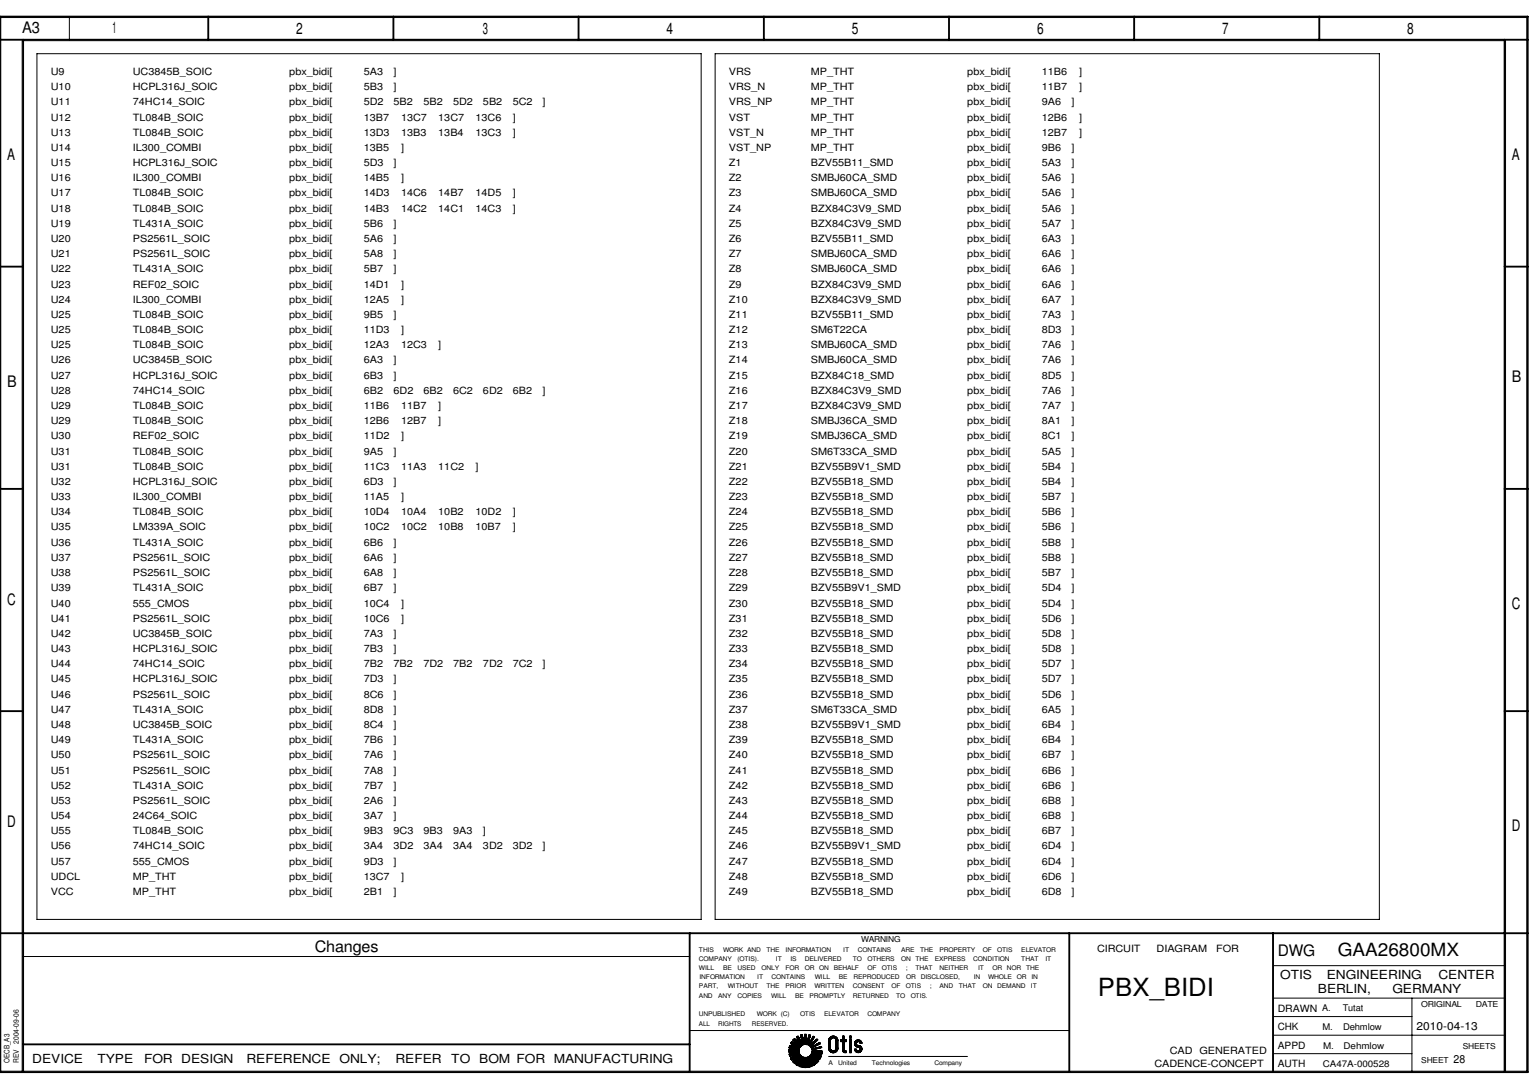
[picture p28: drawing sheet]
<svg xmlns="http://www.w3.org/2000/svg" width="420mm" height="297mm" viewBox="0 0 420 297" stroke-linecap="round" stroke-linejoin="round" font-family="sans-serif">
<defs><g id="words">
<text font-size="6.8" x="299.5" y="271.7">PBX_BIDI</text>
<text font-size="5" x="365" y="260.9">GAA26800MX</text>
<g font-size="4.3">
<text x="6.1" y="9">A3</text>
<text x="30.6" y="9">1</text>
<text x="80.8" y="9.3">2</text>
<text x="131.7" y="9.3">3</text>
<text x="181.8" y="9.3">4</text>
<text x="232.3" y="9.3">5</text>
<text x="282.9" y="9.3">6</text>
<text x="333.4" y="9.3">7</text>
<text x="383.9" y="9.3">8</text>
<text x="2" y="43.6">A</text>
<text x="412.4" y="43.6">A</text>
<text x="2" y="105.5">B</text>
<text x="412.4" y="104.3">B</text>
<text x="2" y="164.9">C</text>
<text x="412.4" y="166.1">C</text>
<text x="2" y="225.5">D</text>
<text x="412.4" y="226.7">D</text>
<text x="85.9" y="259.6">Changes</text>
<text x="348.5" y="260.9">DWG</text>
</g>
<g font-size="3.4">
<text x="349.2" y="267.2">OTIS</text>
<text x="361.9" y="267.2">ENGINEERING</text>
<text x="392.4" y="267.2">CENTER</text>
<text x="359.5" y="270.9">BERLIN,</text>
<text x="379.8" y="270.9">GERMANY</text>
<text x="8.8" y="289.9">DEVICE</text>
<text x="26.6" y="289.9">TYPE</text>
<text x="39.3" y="289.9">FOR DESIGN</text>
<text x="67.2" y="289.9">REFERENCE</text>
<text x="92.6" y="289.9">ONLY;</text>
<text x="107.9" y="289.9">REFER</text>
<text x="123.1" y="289.9">TO</text>
<text x="130.7" y="289.9">BOM FOR MANUFACTURING</text>
</g>
<g font-size="3.1">
<text x="386.4" y="281.1">2010-04-13</text>
<text x="396.5" y="289.9">28</text>
</g>
<g font-size="2.7">
<text x="13.9" y="20.4">U9</text>
<text x="36.2" y="20.4">UC3845B_SOIC</text>
<text x="78.9" y="20.4">pbx_bidi[</text>
<text x="99.2" y="20.4">5A3</text>
<text x="107.4" y="20.4">]</text>
<text x="198.8" y="20.4">VRS</text>
<text x="221.2" y="20.4">MP_THT</text>
<text x="263.9" y="20.4">pbx_bidi[</text>
<text x="284.2" y="20.4">11B6</text>
<text x="294.3" y="20.4">]</text>
<text x="13.9" y="28.7">U11</text>
<text x="13.9" y="24.6">U10</text>
<text x="36.2" y="28.7">74HC14_SOIC</text>
<text x="36.2" y="24.6">HCPL316J_SOIC</text>
<text x="78.9" y="28.7">pbx_bidi[</text>
<text x="78.9" y="24.6">pbx_bidi[</text>
<text x="99.2" y="28.7">5D2</text>
<text x="99.2" y="24.6">5B3</text>
<text x="107.4" y="28.7">5B2</text>
<text x="107.4" y="24.6">]</text>
<text x="115.5" y="28.7">5B2</text>
<text x="123.6" y="28.7">5D2</text>
<text x="131.7" y="28.7">5B2</text>
<text x="139.9" y="28.7">5C2</text>
<text x="148" y="28.7">]</text>
<text x="198.8" y="28.7">VRS_NP</text>
<text x="198.8" y="24.6">VRS_N</text>
<text x="221.2" y="28.7">MP_THT</text>
<text x="221.2" y="24.6">MP_THT</text>
<text x="263.9" y="24.6">pbx_bidi[</text>
<text x="263.9" y="28.7">pbx_bidi[</text>
<text x="284.2" y="24.6">11B7</text>
<text x="284.2" y="28.7">9A6</text>
<text x="292.3" y="28.7">]</text>
<text x="294.3" y="24.6">]</text>
<text x="13.9" y="32.9">U12</text>
<text x="36.2" y="32.9">TL084B_SOIC</text>
<text x="78.9" y="32.9">pbx_bidi[</text>
<text x="99.2" y="32.9">13B7</text>
<text x="109.4" y="32.9">13C7</text>
<text x="119.5" y="32.9">13C7</text>
<text x="129.7" y="32.9">13C6</text>
<text x="139.9" y="32.9">]</text>
<text x="198.8" y="32.9">VST</text>
<text x="221.2" y="32.9">MP_THT</text>
<text x="263.9" y="32.9">pbx_bidi[</text>
<text x="284.2" y="32.9">12B6</text>
<text x="294.3" y="32.9">]</text>
<text x="13.9" y="41.1">U14</text>
<text x="13.9" y="37">U13</text>
<text x="36.2" y="41.1">IL300_COMBI</text>
<text x="36.2" y="37">TL084B_SOIC</text>
<text x="78.9" y="37">pbx_bidi[</text>
<text x="78.9" y="41.1">pbx_bidi[</text>
<text x="99.2" y="41.1">13B5</text>
<text x="99.2" y="37">13D3</text>
<text x="109.4" y="37">13B3</text>
<text x="109.4" y="41.1">]</text>
<text x="119.5" y="37">13B4</text>
<text x="129.7" y="37">13C3</text>
<text x="139.9" y="37">]</text>
<text x="198.8" y="41.1">VST_NP</text>
<text x="198.8" y="37">VST_N</text>
<text x="221.2" y="41.1">MP_THT</text>
<text x="221.2" y="37">MP_THT</text>
<text x="263.9" y="41.1">pbx_bidi[</text>
<text x="263.9" y="37">pbx_bidi[</text>
<text x="284.2" y="41.1">9B6</text>
<text x="284.2" y="37">12B7</text>
<text x="292.3" y="41.1">]</text>
<text x="294.3" y="37">]</text>
<text x="13.9" y="45.3">U15</text>
<text x="36.2" y="45.3">HCPL316J_SOIC</text>
<text x="78.9" y="45.3">pbx_bidi[</text>
<text x="99.2" y="45.3">5D3</text>
<text x="107.4" y="45.3">]</text>
<text x="198.8" y="45.3">Z1</text>
<text x="221.2" y="45.3">BZV55B11_SMD</text>
<text x="263.9" y="45.3">pbx_bidi[</text>
<text x="284.2" y="45.3">5A3</text>
<text x="292.3" y="45.3">]</text>
<text x="13.9" y="53.6">U17</text>
<text x="13.9" y="49.4">U16</text>
<text x="36.2" y="53.6">TL084B_SOIC</text>
<text x="36.2" y="49.4">IL300_COMBI</text>
<text x="78.9" y="53.6">pbx_bidi[</text>
<text x="78.9" y="49.4">pbx_bidi[</text>
<text x="99.2" y="53.6">14D3</text>
<text x="99.2" y="49.4">14B5</text>
<text x="109.4" y="53.6">14C6</text>
<text x="109.4" y="49.4">]</text>
<text x="119.5" y="53.6">14B7</text>
<text x="129.7" y="53.6">14D5</text>
<text x="139.9" y="53.6">]</text>
<text x="198.8" y="53.6">Z3</text>
<text x="198.8" y="49.4">Z2</text>
<text x="221.2" y="53.6">SMBJ60CA_SMD</text>
<text x="221.2" y="49.4">SMBJ60CA_SMD</text>
<text x="263.9" y="53.6">pbx_bidi[</text>
<text x="263.9" y="49.4">pbx_bidi[</text>
<text x="284.2" y="53.6">5A6</text>
<text x="284.2" y="49.4">5A6</text>
<text x="292.3" y="53.6">]</text>
<text x="292.3" y="49.4">]</text>
<text x="13.9" y="57.7">U18</text>
<text x="36.2" y="57.7">TL084B_SOIC</text>
<text x="78.9" y="57.7">pbx_bidi[</text>
<text x="99.2" y="57.7">14B3</text>
<text x="109.4" y="57.7">14C2</text>
<text x="119.5" y="57.7">14C1</text>
<text x="129.7" y="57.7">14C3</text>
<text x="139.9" y="57.7">]</text>
<text x="198.8" y="57.7">Z4</text>
<text x="221.2" y="57.7">BZX84C3V9_SMD</text>
<text x="263.9" y="57.7">pbx_bidi[</text>
<text x="284.2" y="57.7">5A6</text>
<text x="292.3" y="57.7">]</text>
<text x="13.9" y="66">U20</text>
<text x="13.9" y="61.8">U19</text>
<text x="36.2" y="66">PS2561L_SOIC</text>
<text x="36.2" y="61.8">TL431A_SOIC</text>
<text x="78.9" y="66">pbx_bidi[</text>
<text x="78.9" y="61.8">pbx_bidi[</text>
<text x="99.2" y="66">5A6</text>
<text x="99.2" y="61.8">5B6</text>
<text x="107.4" y="66">]</text>
<text x="107.4" y="61.8">]</text>
<text x="198.8" y="66">Z6</text>
<text x="198.8" y="61.8">Z5</text>
<text x="221.2" y="66">BZV55B11_SMD</text>
<text x="221.2" y="61.8">BZX84C3V9_SMD</text>
<text x="263.9" y="61.8">pbx_bidi[</text>
<text x="263.9" y="66">pbx_bidi[</text>
<text x="284.2" y="61.8">5A7</text>
<text x="284.2" y="66">6A3</text>
<text x="292.3" y="61.8">]</text>
<text x="292.3" y="66">]</text>
<text x="13.9" y="70.1">U21</text>
<text x="36.2" y="70.1">PS2561L_SOIC</text>
<text x="78.9" y="70.1">pbx_bidi[</text>
<text x="99.2" y="70.1">5A8</text>
<text x="107.4" y="70.1">]</text>
<text x="198.8" y="70.1">Z7</text>
<text x="221.2" y="70.1">SMBJ60CA_SMD</text>
<text x="263.9" y="70.1">pbx_bidi[</text>
<text x="284.2" y="70.1">6A6</text>
<text x="292.3" y="70.1">]</text>
<text x="13.9" y="74.3">U22</text>
<text x="36.2" y="74.3">TL431A_SOIC</text>
<text x="78.9" y="74.3">pbx_bidi[</text>
<text x="99.2" y="74.3">5B7</text>
<text x="107.4" y="74.3">]</text>
<text x="198.8" y="74.3">Z8</text>
<text x="221.2" y="74.3">SMBJ60CA_SMD</text>
<text x="263.9" y="74.3">pbx_bidi[</text>
<text x="284.2" y="74.3">6A6</text>
<text x="292.3" y="74.3">]</text>
<text x="13.9" y="82.6">U24</text>
<text x="13.9" y="78.4">U23</text>
<text x="36.2" y="82.6">IL300_COMBI</text>
<text x="36.2" y="78.4">REF02_SOIC</text>
<text x="78.9" y="82.6">pbx_bidi[</text>
<text x="78.9" y="78.4">pbx_bidi[</text>
<text x="99.2" y="82.6">12A5</text>
<text x="99.2" y="78.4">14D1</text>
<text x="109.4" y="82.6">]</text>
<text x="109.4" y="78.4">]</text>
<text x="198.8" y="82.6">Z10</text>
<text x="198.8" y="78.4">Z9</text>
<text x="221.2" y="82.6">BZX84C3V9_SMD</text>
<text x="221.2" y="78.4">BZX84C3V9_SMD</text>
<text x="263.9" y="82.6">pbx_bidi[</text>
<text x="263.9" y="78.4">pbx_bidi[</text>
<text x="284.2" y="82.6">6A7</text>
<text x="284.2" y="78.4">6A6</text>
<text x="292.3" y="82.6">]</text>
<text x="292.3" y="78.4">]</text>
<text x="13.9" y="86.7">U25</text>
<text x="36.2" y="86.7">TL084B_SOIC</text>
<text x="78.9" y="86.7">pbx_bidi[</text>
<text x="99.2" y="86.7">9B5</text>
<text x="107.4" y="86.7">]</text>
<text x="198.8" y="86.7">Z11</text>
<text x="221.2" y="86.7">BZV55B11_SMD</text>
<text x="263.9" y="86.7">pbx_bidi[</text>
<text x="284.2" y="86.7">7A3</text>
<text x="292.3" y="86.7">]</text>
<text x="13.9" y="95">U25</text>
<text x="13.9" y="90.8">U25</text>
<text x="36.2" y="95">TL084B_SOIC</text>
<text x="36.2" y="90.8">TL084B_SOIC</text>
<text x="78.9" y="95">pbx_bidi[</text>
<text x="78.9" y="90.8">pbx_bidi[</text>
<text x="99.2" y="95">12A3</text>
<text x="99.2" y="90.8">11D3</text>
<text x="109.4" y="90.8">]</text>
<text x="109.4" y="95">12C3</text>
<text x="119.5" y="95">]</text>
<text x="198.8" y="95">Z13</text>
<text x="198.8" y="90.8">Z12</text>
<text x="221.2" y="95">SMBJ60CA_SMD</text>
<text x="221.2" y="90.8">SM6T22CA</text>
<text x="263.9" y="90.8">pbx_bidi[</text>
<text x="263.9" y="95">pbx_bidi[</text>
<text x="284.2" y="90.8">8D3</text>
<text x="284.2" y="95">7A6</text>
<text x="292.3" y="90.8">]</text>
<text x="292.3" y="95">]</text>
<text x="13.9" y="99.1">U26</text>
<text x="36.2" y="99.1">UC3845B_SOIC</text>
<text x="78.9" y="99.1">pbx_bidi[</text>
<text x="99.2" y="99.1">6A3</text>
<text x="107.4" y="99.1">]</text>
<text x="198.8" y="99.1">Z14</text>
<text x="221.2" y="99.1">SMBJ60CA_SMD</text>
<text x="263.9" y="99.1">pbx_bidi[</text>
<text x="284.2" y="99.1">7A6</text>
<text x="292.3" y="99.1">]</text>
<text x="13.9" y="107.4">U28</text>
<text x="13.9" y="103.3">U27</text>
<text x="36.2" y="107.4">74HC14_SOIC</text>
<text x="36.2" y="103.3">HCPL316J_SOIC</text>
<text x="78.9" y="107.4">pbx_bidi[</text>
<text x="78.9" y="103.3">pbx_bidi[</text>
<text x="99.2" y="107.4">6B2</text>
<text x="99.2" y="103.3">6B3</text>
<text x="107.4" y="107.4">6D2</text>
<text x="107.4" y="103.3">]</text>
<text x="115.5" y="107.4">6B2</text>
<text x="123.6" y="107.4">6C2</text>
<text x="131.7" y="107.4">6D2</text>
<text x="139.9" y="107.4">6B2</text>
<text x="148" y="107.4">]</text>
<text x="198.8" y="107.4">Z16</text>
<text x="198.8" y="103.3">Z15</text>
<text x="221.2" y="107.4">BZX84C3V9_SMD</text>
<text x="221.2" y="103.3">BZX84C18_SMD</text>
<text x="263.9" y="107.4">pbx_bidi[</text>
<text x="263.9" y="103.3">pbx_bidi[</text>
<text x="284.2" y="107.4">7A6</text>
<text x="284.2" y="103.3">8D5</text>
<text x="292.3" y="107.4">]</text>
<text x="292.3" y="103.3">]</text>
<text x="13.9" y="111.6">U29</text>
<text x="36.2" y="111.6">TL084B_SOIC</text>
<text x="78.9" y="111.6">pbx_bidi[</text>
<text x="99.2" y="111.6">11B6</text>
<text x="109.4" y="111.6">11B7</text>
<text x="119.5" y="111.6">]</text>
<text x="198.8" y="111.6">Z17</text>
<text x="221.2" y="111.6">BZX84C3V9_SMD</text>
<text x="263.9" y="111.6">pbx_bidi[</text>
<text x="284.2" y="111.6">7A7</text>
<text x="292.3" y="111.6">]</text>
<text x="13.9" y="119.8">U30</text>
<text x="13.9" y="115.7">U29</text>
<text x="36.2" y="119.8">REF02_SOIC</text>
<text x="36.2" y="115.7">TL084B_SOIC</text>
<text x="78.9" y="115.7">pbx_bidi[</text>
<text x="78.9" y="119.8">pbx_bidi[</text>
<text x="99.2" y="115.7">12B6</text>
<text x="99.2" y="119.8">11D2</text>
<text x="109.4" y="119.8">]</text>
<text x="109.4" y="115.7">12B7</text>
<text x="119.5" y="115.7">]</text>
<text x="198.8" y="119.8">Z19</text>
<text x="198.8" y="115.7">Z18</text>
<text x="221.2" y="119.8">SMBJ36CA_SMD</text>
<text x="221.2" y="115.7">SMBJ36CA_SMD</text>
<text x="263.9" y="119.8">pbx_bidi[</text>
<text x="263.9" y="115.7">pbx_bidi[</text>
<text x="284.2" y="119.8">8C1</text>
<text x="284.2" y="115.7">8A1</text>
<text x="292.3" y="119.8">]</text>
<text x="292.3" y="115.7">]</text>
<text x="13.9" y="124">U31</text>
<text x="36.2" y="124">TL084B_SOIC</text>
<text x="78.9" y="124">pbx_bidi[</text>
<text x="99.2" y="124">9A5</text>
<text x="107.4" y="124">]</text>
<text x="198.8" y="124">Z20</text>
<text x="221.2" y="124">SM6T33CA_SMD</text>
<text x="263.9" y="124">pbx_bidi[</text>
<text x="284.2" y="124">5A5</text>
<text x="292.3" y="124">]</text>
<text x="13.9" y="128.1">U31</text>
<text x="36.2" y="128.1">TL084B_SOIC</text>
<text x="78.9" y="128.1">pbx_bidi[</text>
<text x="99.2" y="128.1">11C3</text>
<text x="109.4" y="128.1">11A3</text>
<text x="119.5" y="128.1">11C2</text>
<text x="129.7" y="128.1">]</text>
<text x="198.8" y="128.1">Z21</text>
<text x="221.2" y="128.1">BZV55B9V1_SMD</text>
<text x="263.9" y="128.1">pbx_bidi[</text>
<text x="284.2" y="128.1">5B4</text>
<text x="292.3" y="128.1">]</text>
<text x="13.9" y="136.4">U33</text>
<text x="13.9" y="132.3">U32</text>
<text x="36.2" y="136.4">IL300_COMBI</text>
<text x="36.2" y="132.3">HCPL316J_SOIC</text>
<text x="78.9" y="136.4">pbx_bidi[</text>
<text x="78.9" y="132.3">pbx_bidi[</text>
<text x="99.2" y="136.4">11A5</text>
<text x="99.2" y="132.3">6D3</text>
<text x="107.4" y="132.3">]</text>
<text x="109.4" y="136.4">]</text>
<text x="198.8" y="136.4">Z23</text>
<text x="198.8" y="132.3">Z22</text>
<text x="221.2" y="136.4">BZV55B18_SMD</text>
<text x="221.2" y="132.3">BZV55B18_SMD</text>
<text x="263.9" y="136.4">pbx_bidi[</text>
<text x="263.9" y="132.3">pbx_bidi[</text>
<text x="284.2" y="136.4">5B7</text>
<text x="284.2" y="132.3">5B4</text>
<text x="292.3" y="136.4">]</text>
<text x="292.3" y="132.3">]</text>
<text x="13.9" y="140.6">U34</text>
<text x="36.2" y="140.6">TL084B_SOIC</text>
<text x="78.9" y="140.6">pbx_bidi[</text>
<text x="99.2" y="140.6">10D4</text>
<text x="109.4" y="140.6">10A4</text>
<text x="119.5" y="140.6">10B2</text>
<text x="129.7" y="140.6">10D2</text>
<text x="139.9" y="140.6">]</text>
<text x="198.8" y="140.6">Z24</text>
<text x="221.2" y="140.6">BZV55B18_SMD</text>
<text x="263.9" y="140.6">pbx_bidi[</text>
<text x="284.2" y="140.6">5B6</text>
<text x="292.3" y="140.6">]</text>
<text x="13.9" y="148.8">U36</text>
<text x="13.9" y="144.7">U35</text>
<text x="36.2" y="148.8">TL431A_SOIC</text>
<text x="36.2" y="144.7">LM339A_SOIC</text>
<text x="78.9" y="148.8">pbx_bidi[</text>
<text x="78.9" y="144.7">pbx_bidi[</text>
<text x="99.2" y="148.8">6B6</text>
<text x="99.2" y="144.7">10C2</text>
<text x="107.4" y="148.8">]</text>
<text x="109.4" y="144.7">10C2</text>
<text x="119.5" y="144.7">10B8</text>
<text x="129.7" y="144.7">10B7</text>
<text x="139.9" y="144.7">]</text>
<text x="198.8" y="148.8">Z26</text>
<text x="198.8" y="144.7">Z25</text>
<text x="221.2" y="148.8">BZV55B18_SMD</text>
<text x="221.2" y="144.7">BZV55B18_SMD</text>
<text x="263.9" y="148.8">pbx_bidi[</text>
<text x="263.9" y="144.7">pbx_bidi[</text>
<text x="284.2" y="148.8">5B8</text>
<text x="284.2" y="144.7">5B6</text>
<text x="292.3" y="148.8">]</text>
<text x="292.3" y="144.7">]</text>
<text x="13.9" y="153">U37</text>
<text x="36.2" y="153">PS2561L_SOIC</text>
<text x="78.9" y="153">pbx_bidi[</text>
<text x="99.2" y="153">6A6</text>
<text x="107.4" y="153">]</text>
<text x="198.8" y="153">Z27</text>
<text x="221.2" y="153">BZV55B18_SMD</text>
<text x="263.9" y="153">pbx_bidi[</text>
<text x="284.2" y="153">5B8</text>
<text x="292.3" y="153">]</text>
<text x="13.9" y="161.3">U39</text>
<text x="13.9" y="157.1">U38</text>
<text x="36.2" y="161.3">TL431A_SOIC</text>
<text x="36.2" y="157.1">PS2561L_SOIC</text>
<text x="78.9" y="157.1">pbx_bidi[</text>
<text x="78.9" y="161.3">pbx_bidi[</text>
<text x="99.2" y="157.1">6A8</text>
<text x="99.2" y="161.3">6B7</text>
<text x="107.4" y="161.3">]</text>
<text x="107.4" y="157.1">]</text>
<text x="198.8" y="161.3">Z29</text>
<text x="198.8" y="157.1">Z28</text>
<text x="221.2" y="161.3">BZV55B9V1_SMD</text>
<text x="221.2" y="157.1">BZV55B18_SMD</text>
<text x="263.9" y="161.3">pbx_bidi[</text>
<text x="263.9" y="157.1">pbx_bidi[</text>
<text x="284.2" y="161.3">5D4</text>
<text x="284.2" y="157.1">5B7</text>
<text x="292.3" y="161.3">]</text>
<text x="292.3" y="157.1">]</text>
<text x="13.9" y="165.4">U40</text>
<text x="36.2" y="165.4">555_CMOS</text>
<text x="78.9" y="165.4">pbx_bidi[</text>
<text x="99.2" y="165.4">10C4</text>
<text x="109.4" y="165.4">]</text>
<text x="198.8" y="165.4">Z30</text>
<text x="221.2" y="165.4">BZV55B18_SMD</text>
<text x="263.9" y="165.4">pbx_bidi[</text>
<text x="284.2" y="165.4">5D4</text>
<text x="292.3" y="165.4">]</text>
<text x="13.9" y="173.7">U42</text>
<text x="13.9" y="169.5">U41</text>
<text x="36.2" y="173.7">UC3845B_SOIC</text>
<text x="36.2" y="169.5">PS2561L_SOIC</text>
<text x="78.9" y="169.5">pbx_bidi[</text>
<text x="78.9" y="173.7">pbx_bidi[</text>
<text x="99.2" y="169.5">10C6</text>
<text x="99.2" y="173.7">7A3</text>
<text x="107.4" y="173.7">]</text>
<text x="109.4" y="169.5">]</text>
<text x="198.8" y="173.7">Z32</text>
<text x="198.8" y="169.5">Z31</text>
<text x="221.2" y="173.7">BZV55B18_SMD</text>
<text x="221.2" y="169.5">BZV55B18_SMD</text>
<text x="263.9" y="173.7">pbx_bidi[</text>
<text x="263.9" y="169.5">pbx_bidi[</text>
<text x="284.2" y="173.7">5D8</text>
<text x="284.2" y="169.5">5D6</text>
<text x="292.3" y="173.7">]</text>
<text x="292.3" y="169.5">]</text>
<text x="13.9" y="177.8">U43</text>
<text x="36.2" y="177.8">HCPL316J_SOIC</text>
<text x="78.9" y="177.8">pbx_bidi[</text>
<text x="99.2" y="177.8">7B3</text>
<text x="107.4" y="177.8">]</text>
<text x="198.8" y="177.8">Z33</text>
<text x="221.2" y="177.8">BZV55B18_SMD</text>
<text x="263.9" y="177.8">pbx_bidi[</text>
<text x="284.2" y="177.8">5D8</text>
<text x="292.3" y="177.8">]</text>
<text x="13.9" y="182">U44</text>
<text x="36.2" y="182">74HC14_SOIC</text>
<text x="78.9" y="182">pbx_bidi[</text>
<text x="99.2" y="182">7B2</text>
<text x="107.4" y="182">7B2</text>
<text x="115.5" y="182">7D2</text>
<text x="123.6" y="182">7B2</text>
<text x="131.7" y="182">7D2</text>
<text x="139.9" y="182">7C2</text>
<text x="148" y="182">]</text>
<text x="198.8" y="182">Z34</text>
<text x="221.2" y="182">BZV55B18_SMD</text>
<text x="263.9" y="182">pbx_bidi[</text>
<text x="284.2" y="182">5D7</text>
<text x="292.3" y="182">]</text>
<text x="13.9" y="190.3">U46</text>
<text x="13.9" y="186.1">U45</text>
<text x="36.2" y="190.3">PS2561L_SOIC</text>
<text x="36.2" y="186.1">HCPL316J_SOIC</text>
<text x="78.9" y="190.3">pbx_bidi[</text>
<text x="78.9" y="186.1">pbx_bidi[</text>
<text x="99.2" y="190.3">8C6</text>
<text x="99.2" y="186.1">7D3</text>
<text x="107.4" y="190.3">]</text>
<text x="107.4" y="186.1">]</text>
<text x="198.8" y="190.3">Z36</text>
<text x="198.8" y="186.1">Z35</text>
<text x="221.2" y="190.3">BZV55B18_SMD</text>
<text x="221.2" y="186.1">BZV55B18_SMD</text>
<text x="263.9" y="190.3">pbx_bidi[</text>
<text x="263.9" y="186.1">pbx_bidi[</text>
<text x="284.2" y="190.3">5D6</text>
<text x="284.2" y="186.1">5D7</text>
<text x="292.3" y="190.3">]</text>
<text x="292.3" y="186.1">]</text>
<text x="13.9" y="194.4">U47</text>
<text x="36.2" y="194.4">TL431A_SOIC</text>
<text x="78.9" y="194.4">pbx_bidi[</text>
<text x="99.2" y="194.4">8D8</text>
<text x="107.4" y="194.4">]</text>
<text x="198.8" y="194.4">Z37</text>
<text x="221.2" y="194.4">SM6T33CA_SMD</text>
<text x="263.9" y="194.4">pbx_bidi[</text>
<text x="284.2" y="194.4">6A5</text>
<text x="292.3" y="194.4">]</text>
<text x="13.9" y="202.7">U49</text>
<text x="13.9" y="198.5">U48</text>
<text x="36.2" y="202.7">TL431A_SOIC</text>
<text x="36.2" y="198.5">UC3845B_SOIC</text>
<text x="78.9" y="202.7">pbx_bidi[</text>
<text x="78.9" y="198.5">pbx_bidi[</text>
<text x="99.2" y="202.7">7B6</text>
<text x="99.2" y="198.5">8C4</text>
<text x="107.4" y="202.7">]</text>
<text x="107.4" y="198.5">]</text>
<text x="198.8" y="202.7">Z39</text>
<text x="198.8" y="198.5">Z38</text>
<text x="221.2" y="202.7">BZV55B18_SMD</text>
<text x="221.2" y="198.5">BZV55B9V1_SMD</text>
<text x="263.9" y="202.7">pbx_bidi[</text>
<text x="263.9" y="198.5">pbx_bidi[</text>
<text x="284.2" y="198.5">6B4</text>
<text x="284.2" y="202.7">6B4</text>
<text x="292.3" y="202.7">]</text>
<text x="292.3" y="198.5">]</text>
<text x="13.9" y="206.8">U50</text>
<text x="36.2" y="206.8">PS2561L_SOIC</text>
<text x="78.9" y="206.8">pbx_bidi[</text>
<text x="99.2" y="206.8">7A6</text>
<text x="107.4" y="206.8">]</text>
<text x="198.8" y="206.8">Z40</text>
<text x="221.2" y="206.8">BZV55B18_SMD</text>
<text x="263.9" y="206.8">pbx_bidi[</text>
<text x="284.2" y="206.8">6B7</text>
<text x="292.3" y="206.8">]</text>
<text x="13.9" y="215.1">U52</text>
<text x="13.9" y="211">U51</text>
<text x="36.2" y="215.1">TL431A_SOIC</text>
<text x="36.2" y="211">PS2561L_SOIC</text>
<text x="78.9" y="211">pbx_bidi[</text>
<text x="78.9" y="215.1">pbx_bidi[</text>
<text x="99.2" y="211">7A8</text>
<text x="99.2" y="215.1">7B7</text>
<text x="107.4" y="215.1">]</text>
<text x="107.4" y="211">]</text>
<text x="198.8" y="215.1">Z42</text>
<text x="198.8" y="211">Z41</text>
<text x="221.2" y="215.1">BZV55B18_SMD</text>
<text x="221.2" y="211">BZV55B18_SMD</text>
<text x="263.9" y="215.1">pbx_bidi[</text>
<text x="263.9" y="211">pbx_bidi[</text>
<text x="284.2" y="215.1">6B6</text>
<text x="284.2" y="211">6B6</text>
<text x="292.3" y="215.1">]</text>
<text x="292.3" y="211">]</text>
<text x="13.9" y="219.3">U53</text>
<text x="36.2" y="219.3">PS2561L_SOIC</text>
<text x="78.9" y="219.3">pbx_bidi[</text>
<text x="99.2" y="219.3">2A6</text>
<text x="107.4" y="219.3">]</text>
<text x="198.8" y="219.3">Z43</text>
<text x="221.2" y="219.3">BZV55B18_SMD</text>
<text x="263.9" y="219.3">pbx_bidi[</text>
<text x="284.2" y="219.3">6B8</text>
<text x="292.3" y="219.3">]</text>
<text x="13.9" y="227.5">U55</text>
<text x="13.9" y="223.4">U54</text>
<text x="36.2" y="227.5">TL084B_SOIC</text>
<text x="36.2" y="223.4">24C64_SOIC</text>
<text x="78.9" y="223.4">pbx_bidi[</text>
<text x="78.9" y="227.5">pbx_bidi[</text>
<text x="99.2" y="223.4">3A7</text>
<text x="99.2" y="227.5">9B3</text>
<text x="107.4" y="227.5">9C3</text>
<text x="107.4" y="223.4">]</text>
<text x="115.5" y="227.5">9B3</text>
<text x="123.6" y="227.5">9A3</text>
<text x="131.7" y="227.5">]</text>
<text x="198.8" y="227.5">Z45</text>
<text x="198.8" y="223.4">Z44</text>
<text x="221.2" y="227.5">BZV55B18_SMD</text>
<text x="221.2" y="223.4">BZV55B18_SMD</text>
<text x="263.9" y="227.5">pbx_bidi[</text>
<text x="263.9" y="223.4">pbx_bidi[</text>
<text x="284.2" y="227.5">6B7</text>
<text x="284.2" y="223.4">6B8</text>
<text x="292.3" y="227.5">]</text>
<text x="292.3" y="223.4">]</text>
<text x="13.9" y="231.7">U56</text>
<text x="36.2" y="231.7">74HC14_SOIC</text>
<text x="78.9" y="231.7">pbx_bidi[</text>
<text x="99.2" y="231.7">3A4</text>
<text x="107.4" y="231.7">3D2</text>
<text x="115.5" y="231.7">3A4</text>
<text x="123.6" y="231.7">3A4</text>
<text x="131.7" y="231.7">3D2</text>
<text x="139.9" y="231.7">3D2</text>
<text x="148" y="231.7">]</text>
<text x="198.8" y="231.7">Z46</text>
<text x="221.2" y="231.7">BZV55B9V1_SMD</text>
<text x="263.9" y="231.7">pbx_bidi[</text>
<text x="284.2" y="231.7">6D4</text>
<text x="292.3" y="231.7">]</text>
<text x="13.9" y="240">UDCL</text>
<text x="13.9" y="235.8">U57</text>
<text x="36.2" y="235.8">555_CMOS</text>
<text x="36.2" y="240">MP_THT</text>
<text x="78.9" y="235.8">pbx_bidi[</text>
<text x="78.9" y="240">pbx_bidi[</text>
<text x="99.2" y="235.8">9D3</text>
<text x="99.2" y="240">13C7</text>
<text x="107.4" y="235.8">]</text>
<text x="109.4" y="240">]</text>
<text x="198.8" y="240">Z48</text>
<text x="198.8" y="235.8">Z47</text>
<text x="221.2" y="240">BZV55B18_SMD</text>
<text x="221.2" y="235.8">BZV55B18_SMD</text>
<text x="263.9" y="240">pbx_bidi[</text>
<text x="263.9" y="235.8">pbx_bidi[</text>
<text x="284.2" y="240">6D6</text>
<text x="284.2" y="235.8">6D4</text>
<text x="292.3" y="240">]</text>
<text x="292.3" y="235.8">]</text>
<text x="13.9" y="244.1">VCC</text>
<text x="36.2" y="244.1">MP_THT</text>
<text x="78.9" y="244.1">pbx_bidi[</text>
<text x="99.2" y="244.1">2B1</text>
<text x="107.4" y="244.1">]</text>
<text x="198.8" y="244.1">Z49</text>
<text x="221.2" y="244.1">BZV55B18_SMD</text>
<text x="263.9" y="244.1">pbx_bidi[</text>
<text x="284.2" y="244.1">6D8</text>
<text x="292.3" y="244.1">]</text>
<text x="299.3" y="259.6">CIRCUIT</text>
<text x="315.5" y="259.6">DIAGRAM</text>
<text x="331.8" y="259.6">FOR</text>
<text x="348.5" y="276">DRAWN A.</text>
<text x="348.5" y="281.1">CHK</text>
<text x="319.1" y="287.4">CAD GENERATED</text>
<text x="348.5" y="286.1">APPD</text>
<text x="314.9" y="291.2">CADENCE-CONCEPT</text>
<text x="348.5" y="291.2">AUTH</text>
</g>
<g font-size="2.5">
<text x="366.3" y="275.9">Tutat</text>
<text x="360.8" y="281">M.</text>
<text x="366.4" y="281">Dehmlow</text>
<text x="360.9" y="286">M.</text>
<text x="366.5" y="286">Dehmlow</text>
<text x="360.8" y="291.1">CA47A-000528</text>
</g>
<g font-size="2.2">
<text x="234.9" y="257">WARNING</text>
<text x="387.7" y="274.7">ORIGINAL</text>
<text x="402.5" y="274.7">DATE</text>
<text x="399" y="286.1">SHEETS</text>
<text x="387.7" y="289.9">SHEET</text>
</g>
<g font-size="2">
<text x="5.2" y="284.7" transform="rotate(-90 5.2 284.7)">2004-09-06</text>
<text x="2.6" y="289.9" transform="rotate(-90 2.6 289.9)">OECB_A3</text>
<text x="5.2" y="289.9" transform="rotate(-90 5.2 289.9)">REV</text>
</g>
<g font-size="1.7">
<text x="190.7" y="259.5">THIS</text>
<text x="190.7" y="262">COMPANY</text>
<text x="197.2" y="259.5">WORK AND</text>
<text x="201.2" y="262">(OTIS).</text>
<text x="209" y="259.5">THE</text>
<text x="211.7" y="262">IT</text>
<text x="214.3" y="259.5">INFORMATION</text>
<text x="215.6" y="262">IS</text>
<text x="219.5" y="262">DELIVERED</text>
<text x="230" y="259.5">IT</text>
<text x="232.7" y="262">TO</text>
<text x="234" y="259.5">CONTAINS</text>
<text x="236.6" y="262">OTHERS</text>
<text x="245.8" y="259.5">ARE</text>
<text x="245.8" y="262">ON</text>
<text x="249.7" y="262">THE</text>
<text x="251" y="259.5">THE</text>
<text x="255" y="262">EXPRESS</text>
<text x="256.3" y="259.5">PROPERTY</text>
<text x="265.5" y="262">CONDITION</text>
<text x="268.1" y="259.5">OF</text>
<text x="272" y="259.5">OTIS</text>
<text x="278.6" y="259.5">ELEVATOR</text>
<text x="278.6" y="262">THAT</text>
<text x="285.2" y="262">IT</text>
<text x="190.7" y="264.6">WILL</text>
<text x="190.7" y="269.6">PART,</text>
<text x="190.8" y="267.1">INFORMATION</text>
<text x="197.2" y="264.6">BE</text>
<text x="198.5" y="269.6">WITHOUT</text>
<text x="201.2" y="264.6">USED</text>
<text x="206.5" y="267.1">IT</text>
<text x="207.7" y="264.6">ONLY</text>
<text x="209" y="269.6">THE</text>
<text x="210.5" y="267.1">CONTAINS</text>
<text x="214.3" y="264.6">FOR</text>
<text x="214.3" y="269.6">PRIOR</text>
<text x="219.5" y="264.6">OR</text>
<text x="222.2" y="269.6">WRITTEN</text>
<text x="222.3" y="267.1">WILL</text>
<text x="223.5" y="264.6">ON</text>
<text x="227.4" y="264.6">BEHALF</text>
<text x="228.9" y="267.1">BE</text>
<text x="232.7" y="269.6">CONSENT</text>
<text x="232.8" y="267.1">REPRODUCED</text>
<text x="236.6" y="264.6">OF</text>
<text x="240.5" y="264.6">OTIS</text>
<text x="243.2" y="269.6">OF</text>
<text x="247.1" y="269.6">OTIS</text>
<text x="247.1" y="264.6">;</text>
<text x="247.2" y="267.1">OR</text>
<text x="249.7" y="264.6">THAT</text>
<text x="251.2" y="267.1">DISCLOSED,</text>
<text x="253.7" y="269.6">;</text>
<text x="256.3" y="269.6">AND</text>
<text x="256.3" y="264.6">NEITHER</text>
<text x="261.5" y="269.6">THAT</text>
<text x="265.6" y="267.1">IN</text>
<text x="266.8" y="264.6">IT</text>
<text x="268.1" y="269.6">ON</text>
<text x="269.5" y="267.1">WHOLE</text>
<text x="270.7" y="264.6">OR</text>
<text x="272" y="269.6">DEMAND</text>
<text x="274.7" y="264.6">NOR</text>
<text x="277.4" y="267.1">OR</text>
<text x="279.9" y="264.6">THE</text>
<text x="281.2" y="269.6">IT</text>
<text x="281.3" y="267.1">IN</text>
<text x="190.7" y="272.2">AND</text>
<text x="195.9" y="272.2">ANY</text>
<text x="201.2" y="272.2">COPIES</text>
<text x="210.4" y="272.2">WILL</text>
<text x="216.9" y="272.2">BE</text>
<text x="220.9" y="272.2">PROMPTLY</text>
<text x="232.7" y="272.2">RETURNED</text>
<text x="244.5" y="272.2">TO</text>
<text x="248.4" y="272.2">OTIS.</text>
<text x="190.7" y="279.7">ALL</text>
<text x="190.7" y="277.2">UNPUBLISHED</text>
<text x="195.9" y="279.7">RIGHTS</text>
<text x="205.1" y="279.7">RESERVED.</text>
<text x="206.4" y="277.2">WORK (C)</text>
<text x="218.2" y="277.2">OTIS</text>
<text x="224.8" y="277.2">ELEVATOR</text>
<text x="236.6" y="277.2">COMPANY</text>
<text x="226" y="290.6">A</text>
<text x="228.6" y="290.6">United</text>
<text x="237.8" y="290.6">Technologies</text>
<text x="254.9" y="290.6">Company</text>
</g>
</g></defs>
<g fill="none" stroke="#000" stroke-width=".51">
<path d="M0 4.5h416.7v287.9h-416.7zM0 10.8h416.7M6.3 10.8v281.6M56.8 4.5v6.3M107.3 4.5v6.3M157.8 4.5v6.3M208.4 4.5v6.3M258.9 4.5v6.3M309.4 4.5v6.3M359.9 4.5v6.3M410.4 10.8v281.6M0 72.7h6.3"/>
<path d="M410.4 72.7h6.3M0 133.3h6.3M410.4 133.3h6.3M0 194h6.3M410.4 194h6.3M0 254.6h416.7M188.1 254.6v37.8M291.7 254.6v37.8M347.3 254.6v37.8M6.3 284.9h181.8"/>
</g>
<g fill="none" stroke="#000" stroke-width=".27">
<path d="M.2 4.8h416.3v287.4h-416.3zM10.1 14.6h181.2v236.2h-181.2zM18.9 4.5v6.3M195.1 14.6h181.2v236.2h-181.2zM6.3 260.9h181.8M347.3 272.2h63.1M347.3 263.4h63.1M347.3 277.3h37.8M385.1 272.2v20.2M6.1 292.4v-281.3h404.6v281.3M188.1 281.1h103.6M215.2 286.9h2.7"/>
<path d="M215.2 287h2.8M215.2 286.3h2.7M215.2 286.4h2.7M215.2 286.3h2.8M215.2 286.8h2.7M215.2 286.7h2.7M215.2 286.6h2.7M215.2 286.5h2.7M215.3 285.7h2.9M215.3 287.6l2.9 .1M215.3 287.6h2.9M215.3 285.6h1.9"/>
<path d="M215.3 285.5h1.3M215.3 285.5h1.5M215.3 287.7h3.1M215.3 285.3h.5M215.3 285.4h.9M215.3 288h.6M215.3 285.3h.7M215.4 288.1h.3M215.4 288.1l1.9-.4-1.7 .9h1.5M215.4 287.4h2.7M215.5 285.9h2.6M215.6 284.6l2 1.1-2.2-.5"/>
<path d="M215.7 284.6h1.1M215.7 288.7h1.1M215.7 287.4h2.4M215.7 288.7h1.2M215.7 284.5h.9M215.7 288.8h1M215.7 285.9h2.4M215.8 284.7h1.2M215.8 284.4h.6M215.8 284.4h.7M215.8 288.9h.7M215.8 284.3h.4"/>
<path d="M215.8 284.3h.5M215.8 289h.5M215.8 288.5h1.4M215.9 289.1h.3M215.9 288.5h8M215.9 289.1h.2M215.9 284.8h1.2M216 288.4h7.9M216 286h2.1M216 284.8l1.3 .1M216 287.3h2.1M216.1 289.2l1.3-.8-1.1 1.2h1"/>
<path d="M216.2 284.9h1.1M216.2 288.3h2.9M216.2 286h1.9M216.3 285h1.1M216.3 288.2h2.7M216.3 283.6h.8M216.3 289.7h1M216.3 288.2h2.6M216.3 287.9l-1 .1M216.3 289.6h1M216.4 285l1.2 .1M216.4 283.5h.6"/>
<path d="M216.4 283.8h.9M216.4 289.7h.8M216.5 287.2h1.6M216.5 283.5h.5M216.5 283.8h.8M216.5 283.9h.8M216.5 289.8h.6M216.5 283.4h.4M216.5 283.9l.9 .1M216.5 289.9h.5M216.5 288.1h2.2M216.6 289.9h.4"/>
<path d="M216.6 283.4h.2M216.6 285.1h1.2M216.6 289.2h6.6M216.6 288.1h2.1M216.6 283.3h.2M216.6 285.2h1.2M216.7 290h.2M216.7 284l.9 .1M216.7 288h1.9M216.7 286.1h1.3M216.7 289.1h6.4M216.7 285.2h2"/>
<path d="M216.7 290.1h.1M216.8 287.1h1.2M216.8 284.1l.8 .1M216.8 287.8l-1.5 .1M216.8 288h1.7M216.8 290.2l1-1-.7 1.2M216.8 289.1h6.3M216.8 289h6.2M216.9 284.2l.9 .1M216.9 289h6M216.9 285.3h1.7M217 285.4h1.5"/>
<path d="M217 284.3h.8M217 287.9h1.4M217 288.9h5.8M217 284.4h.9M217.1 285.5h1.3M217.1 284.4h.8M217.1 284.5h1M217.2 283.7h-.9l1.7 1.6-2-1.1M217.2 287l-1.9 .5h2.8M217.2 288.7h6.6M217.3 284.6h.8M217.3 285.5h1.1"/>
<path d="M217.3 288.6h6.5M217.3 290.2h.8M217.3 290.5h.6M217.3 282.9h.5M217.3 282.9h.6M217.3 288.5h6.6M217.3 290h.9M217.3 290.1h.9M217.3 284.7h.9M217.3 283h.7M217.3 285.6h1M217.4 282.7h.4"/>
<path d="M217.4 289.8h4.7M217.4 290.6h.4M217.4 283.1l.7 .1M217.4 289.9h1M217.5 283.3h.6M217.5 284.8h.8M217.5 283.2h.6M217.5 289.8h4.6M217.5 289.5h-1.1M217.6 282.7h.2M217.6 290.6h.2M217.6 284.8l2.8 .1"/>
<path d="M217.6 289.7h4.4M217.6 283.4h.5M217.6 289.4h-1.1M217.6 289.6h4.4M217.6 283.5h.6M217.6 290.7l.9-1-.4 1.3h.8M217.6 284.9h1.7M217.6 289.5h5.7M217.7 285h1.4M217.7 283.5h.5M217.7 283.6h.6M217.7 289.3h-1.1"/>
<path d="M217.8 285h1.2M217.8 283.7h.6M217.8 289.3h5.5M217.8 283.8h.6M217.8 282.8h-.5l1.2 2.2-1.8-1.7M217.8 285.1h1M217.8 283.9h.6M217.9 285.2h.8M217.9 283.9l.6 .1M217.9 284l.7 .1M218 284.1l.6 .1M218.1 284.2l.6 .1"/>
<path d="M218.1 290.4h-.9M218.1 290.3h-.9M218.1 284.4h.6M218.1 284.3h.6M218.1 285.8h-2.9l2.2 .5M218.2 284.5h.6M218.2 284.4h.5M218.2 290.2h-.9M218.2 290.8h.8M218.2 290.6h.9M218.2 284.6h.7M218.3 290.4h.8"/>
<path d="M218.4 289.9l-1 .1M218.4 284.7h1.5M218.4 290.3h.8M218.4 290.2h.8M218.4 290h2.6M218.4 290.1h3.9M218.4 284.8h1.5M218.4 282.4h.5M218.4 282.7h.5M218.4 282.6h.5M218.4 289.9h3.7M218.5 282.8h.4"/>
<path d="M218.5 282.9h.4M218.5 282.9l.5 .1M218.6 291h.3M218.6 282.2h.2M218.6 283h.4M218.6 283.1h.5M218.6 283.3h.5M218.6 283.2h.5M218.7 283.4h.4M218.7 283.5h.5M218.7 283.6h.5M218.7 283.7h.5"/>
<path d="M218.7 282.2l.8 2.6v-2.7l.4 .1v2.7M218.7 283.9h.5M218.7 283.8h.5M218.8 282.3h-.4l.6 2.6-1.4-2.3M218.8 284.1h.5M218.8 284h.4M218.9 284.2h.4M218.9 284.3h.5M218.9 284.5h1M218.9 284.4h.5M218.9 291.1l.3-1.1v1.2M218.9 284.6h1"/>
<path d="M219 290.8l-.9 .1M219.1 290.7h-.9M219.1 290.5h-.9M219.2 290.6h.9M219.2 290.7h.9M219.2 291h.9M219.2 290.3h.9M219.2 290.4h.9M219.2 290.5h.9M219.2 290.8h.9M219.2 290.2h1.9M219.2 291.1h.9"/>
<path d="M219.5 282.8h.4M219.5 282.7h.4M219.5 282.6h.4M219.5 284.2h.4M219.5 283.4h.4M219.5 283.5h.4M219.5 284.1h.4M219.5 283.3h.4M219.5 282.2h.4M219.5 284.4h.4M219.5 284.3h.4M219.5 284h.4"/>
<path d="M219.5 282.3h.4M219.5 283.6h.4M219.5 283.9h.4M219.5 282.4h.4M219.5 283.7h.4M219.5 282.9h.4M219.5 283h.4M219.5 283.8h.4M219.5 283.1h.4M219.5 283.2h.4M219.5 291.2h.4M219.9 284.9h.4"/>
<path d="M220 284.8h.4M220 284.6h.4M220.1 284.4h.4M220.2 284.2h.3M220.2 284.4h.3M220.2 284.3h.3M220.2 284h.4M220.2 290.3h.9M220.3 283.9h.3M220.3 290.4h.8M220.3 290.5h.9M220.3 283.8h.4"/>
<path d="M220.3 290.6h.9M220.3 283.6h.4M220.3 283.7h.4M220.3 288.3h3.6M220.4 283.4h.4M220.4 290.7h.8M220.4 283.5h.3M220.4 283.3h.4M220.4 284.7h-.4M220.4 290.8h.8M220.4 290.8l.9 .1M220.4 283.2h.4"/>
<path d="M220.4 288.2h3.5M220.5 291h.4M220.5 284.5h-.4M220.5 283h.4M220.5 282.8h.4M220.5 285h.3M220.5 291.1l-.4-1v1.1M220.5 282.9h.4M220.5 284.9h.4M220.6 282.7h.4M220.6 284.1l-.4 .1M220.6 284.8h.4"/>
<path d="M220.6 285.1h.1M220.6 282.4h.4M220.7 282.2h.2M220.7 284.7h.3M220.7 282.3h.3M220.7 284.6h.4M220.7 282.2l-.7 2.7M220.7 288.1h3.3M220.8 283.5h-.4M220.8 284.4h.4M220.9 284.4h.3M220.9 284.3h.3"/>
<path d="M220.9 288h3M220.9 283.1l-.5 .1M220.9 284.2h.4M220.9 285.4h.3M220.9 284.8l-.3 .1M220.9 288h2.9M220.9 282.9l-.4 .1M221 282.7h-.5M221 282.6h-.4M221 285.5h.2M221 285.2h.4M221 287.8l2.6 .1"/>
<path d="M221.1 285.1h.4M221.1 282.4h-.5M221.1 290.2h-2.7M221.1 284h.4M221.1 282.3l-.8 2.7M221.1 290h1.1M221.1 283.9h.4M221.2 284.5h-.4M221.2 290.2h1.1M221.2 291h-.7M221.2 283.8h.4M221.2 287.7h3"/>
<path d="M221.2 285h.4M221.2 283.7h.4M221.2 287.6h3M221.3 283.6h.4M221.3 284.9h.4M221.3 287.4h2.9M221.3 287.5h2.9M221.3 283.5h.4M221.3 290.4h1M221.4 283.4h.4M221.4 284.1l-.4 .1M221.4 285.2l-.5 .1"/>
<path d="M221.4 287.3h2.8M221.4 287.1h2.8M221.4 283.3h.5M221.4 284.8h.4M221.4 284l-.4 .1M221.4 290.5h.7M221.5 286.9h2.7M221.5 286.3h.2M221.5 285.5h.5M221.5 290.6h.5M221.5 283.2h.5M221.5 286.8h2.7"/>
<path d="M221.5 286.7h2.7M221.5 286.6h2.7M221.5 290.6h.4M221.5 285.8h-.2M221.6 285l-.5 .1M221.6 283h.4M221.6 290.8l-.6-.9 .3 1.1M221.6 283h.5M221.7 282.9h.4M221.7 282.8h.5l-1.5 2.4M221.7 282.7h.4M221.8 283.5h-.5"/>
<path d="M221.8 290.7h-.2M221.8 285.4h.5M221.8 284.4h.4M221.8 284.8l-.5 .1M221.8 282.7h.1M221.8 284.4h.5M221.8 282.6l-1.3 2.4h.3M221.8 285.3h.7M221.9 284.3h.4M222 285.6h-.7M222 284.7h-.5M222 283.1l-.5 .1"/>
<path d="M222 286h1.1M222.1 284.6h-.5M222.1 286.3h-.7M222.1 289.6h1.1M222.1 285.2h.7M222.1 289.6h1M222.2 289.9l-3.8 .1M222.2 284.5h-.5M222.2 285.1h.6M222.2 289.7h.9M222.2 285.9h1.1M222.2 285.5h-.6"/>
<path d="M222.3 283.9h.5M222.4 285.9h1.1M222.4 289.8h.5M222.4 283.8h.5M222.5 284.2l-.5 .1M222.5 283.8h.4M222.5 289.9h.4M222.5 289.9h.3M222.5 285h.6M222.5 284.1l-.5 .1M222.5 284.9h.8M222.6 290h.2"/>
<path d="M222.6 283.6h.5l-2 1.9M222.6 285.2l-.6 .1M222.6 284l-.5 .1M222.6 283.5h.5M222.7 283.5h.3M222.7 290.1l-.8-.7 .5 .9h-1.1M222.8 283.4h.1M222.8 283.9l-.6 .1M222.8 284.8h.8M222.8 283.4l-1.9 1.9h.4M222.9 284.7h.9l-2.5 1.2M222.9 288.8h.8"/>
<path d="M222.9 286l-1.3 .1M223 285.7h1.2l-2.7 .7M223.1 283.7h-.6M223.1 284.6h.7M223.1 285l-.8 .1M223.2 287.7l.8 .4h-3.2M223.3 284.5h.5M223.3 288.9h.3M223.4 285.6h.8M223.4 284.4h.3M223.5 284.4h.1M223.5 284.8l-.9 .1"/>
<path d="M223.6 289l-.9-.3 .7 .7h-5.7M223.6 284.3l-2.4 1.4h.5M223.8 285.5h.3M223.8 288.7l-6.7 .1M223.9 285.5h.2l-2.7 .6h1.1M223.9 285.8h-1.3M224 288.2h-3.5M224.1 287.7h-3M224.2 287l-2.8 .1M226 286.1h.1M226 283.7v2.4M226 283.9h.5v2h-.5"/>
<path d="M226 288.2h37.9M226 283.7h.5M226 283.8h.5M226 285.9h.5M226 286h.5M226.1 286.3v.1h.7M226.1 283.5l.6-.8h1.2l.6 .8M226.1 283.5v.1M226.1 283.9v2M226.1 286.1v.2M226.1 283.6l-.1 .1M226.1 283.5h.6"/>
<path d="M226.1 283.5h.5M226.1 283.6h.5M226.1 286.3h.6M226.1 286.1h.5M226.1 286.3l.7 .8M226.1 283.3v.1M226.1 283.4h.6M226.2 283.9v2M226.2 286.5h.6M226.3 283.9v2M226.3 283h2M226.3 286.7h2"/>
<path d="M226.4 283.9v2M226.4 286.8h1.8M226.4 283h1.7M226.4 286.8h1.7M226.5 282.9h1.5M226.5 286.9h1.5M226.6 286.9h1.4M226.6 282.8h1.4M226.8 282.7h-.1M226.8 283.3h-.6M226.9 282.7h.8M226.9 283.2h-.7h2.1h-.7"/>
<path d="M226.9 286.6h-.7M227 287.1h.5M227 282.7h.5M227.6 286.6h.7h-2M227.8 283.3h.6M227.8 286.5h.6M227.8 282.7h.1M227.8 287l-.9 .1M227.8 283.4h.7M227.9 283.4h.6M227.9 286.3h.6M228 283.5h.5"/>
<path d="M228 286.3h.5M228 283.6h.5M228 286.1h.5M228 283.7h.6M228 283.8h.6M228 285.9h.6M228 286h.6M228.1 283.9v2M228.2 283.9v2M228.3 283.9v2M228.4 283.9v2M228.4 283.3l.1 .1"/>
<path d="M228.5 286.3l-.6 .7h-1.2M228.5 283.9v2M228.5 286.3l-.1 .1h-.6M228.5 283.5v.1M228.5 286.1v.2M228.5 283.6l.1 .1M228.6 286.1h-.1M228.6 283.7v2.4M228.6 283.9h-.6v2h.6M228.6 286l-.6 .1M229.3 284.1h1.5M229.3 284h1.5"/>
<path d="M229.3 283.6h1.5M229.3 283.9h1.5M229.3 283.7h1.5M229.3 283.8h1.5M229.8 282.6v3.8h.5v-3.8M229.8 286.6h1M229.8 286.6h.6M229.8 286.5h.5M229.9 282.6v3.8M229.9 286.8h.9M229.9 286.7h.9M230 282.6v3.8"/>
<path d="M230 286.9h.8M230.1 287h.7M230.1 282.6v3.8M230.2 287.1h.6M230.2 282.6v3.8M230.4 287.1h.4M231.7 282.6v.5M231.7 283.6v3.5M231.8 282.6v.5M231.8 283.6v3.5M231.9 282.6v.5M231.9 283.6v3.5"/>
<path d="M232 282.6v.5M232 283.6v3.5M232.1 282.6v.5M232.1 283.6v3.5M232.2 282.6v.5M232.2 283.6v3.5M233.1 284.8h.5M233.1 284.7h.5M233.1 284.6h.5M233.1 284.4h.5M233.1 284.8l.5 .1M233.1 286.3h.5"/>
<path d="M233.1 284.9h.5M233.1 286.1h.5M233.1 284.3h.6M233.1 285h.6M233.1 285l.7 .1M233.1 286.4h.6M233.1 286.5h.7M233.2 284.2h1.8M233.2 285.1h.9M233.2 285.2h1.3M233.2 286.6h1.8M233.2 286.6h.6"/>
<path d="M233.3 285.2l1.4 .1M233.3 284.1h1.6M233.3 286.7h1.6M233.3 286.8h1.6M233.3 284h1.6M233.3 285.3h1.5M233.4 285.4h1.4M233.5 285.5h1.4M233.5 283.9h1.3M233.5 286.9h1.3M233.5 286.9h1.2M233.5 283.8h1.2"/>
<path d="M233.6 287h1.1M233.6 283.8h1.1M233.6 285.5h1.3M233.6 284.5h-.5M233.6 283.7h1M233.7 285.6h1.3M233.8 287.1h.7M233.8 284.2l-.7 .1M234 283.6h.2M234.1 287.1h.1M234.4 285.7h.7M234.4 284.2l.7 .1"/>
<path d="M234.4 286.6h.6M234.5 286.5h.6M234.5 284.3h.6M234.5 285.8h.6M234.5 286.4h.6M234.6 284.4h.5M234.6 286.3h.5M234.6 285.9h.5M234.6 284.6h.5M234.6 284.5h.5M234.6 286h.5M234.6 286.1h.5"/>
<path d="M347.3 282.4h63.1M347.3 287.4h37.8"/>
</g>
<use href="#words"/>
</svg>
